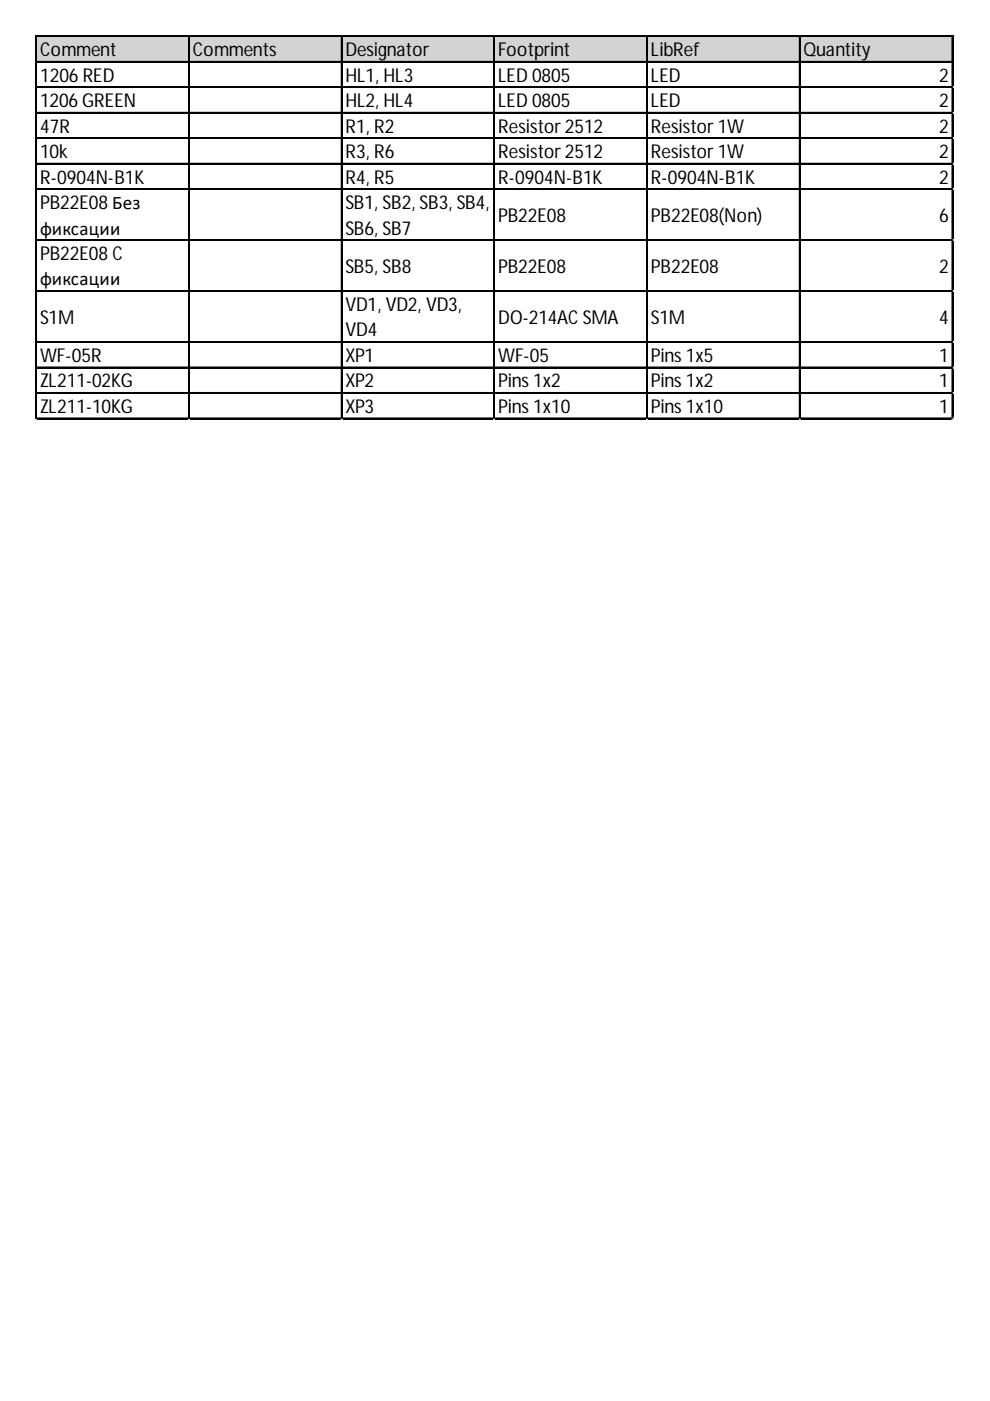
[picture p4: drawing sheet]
<svg xmlns="http://www.w3.org/2000/svg" width="210mm" height="297mm" viewBox="0 0 210 297" stroke-linecap="round" stroke-linejoin="round" font-family="sans-serif">
<defs><g id="words">
<g font-size="4.1">
<text x="8.5" y="11.9">Comment</text>
<text x="40.9" y="11.9">Comments</text>
<text x="73.3" y="11.9">Designator</text>
<text x="105.6" y="11.9">Footprint</text>
<text x="138" y="11.9">LibRef</text>
<text x="170.4" y="11.9">Quantity</text>
<text x="8.5" y="17.3">1206 RED</text>
<text x="73.3" y="17.3">HL1, HL3</text>
<text x="105.6" y="17.3">LED 0805</text>
<text x="138" y="17.3">LED</text>
<text x="199.1" y="17.3">2</text>
<text x="8.5" y="22.7">1206 GREEN</text>
<text x="73.3" y="22.7">HL2, HL4</text>
<text x="105.6" y="22.7">LED 0805</text>
<text x="138" y="22.7">LED</text>
<text x="199.1" y="22.7">2</text>
<text x="8.5" y="28.1">47R</text>
<text x="73.3" y="28.1">R1, R2</text>
<text x="105.6" y="28.1">Resistor2512</text>
<text x="138" y="28.1">Resistor1W</text>
<text x="199.1" y="28.1">2</text>
<text x="8.5" y="33.5">10k</text>
<text x="73.3" y="33.5">R3, R6</text>
<text x="105.6" y="33.5">Resistor2512</text>
<text x="138" y="33.5">Resistor1W</text>
<text x="199.1" y="33.5">2</text>
<text x="8.5" y="38.9">R-0904N-B1K</text>
<text x="73.3" y="38.9">R4, R5</text>
<text x="105.6" y="38.9">R-0904N-B1K</text>
<text x="138" y="38.9">R-0904N-B1K</text>
<text x="199.1" y="38.9">2</text>
<text x="8.5" y="44.3">PB22E08Без</text>
<text x="73.3" y="44.3">SB1, SB2, SB3, SB4,</text>
<text x="105.6" y="47">PB22E08</text>
<text x="138" y="47">PB22E08(Non)</text>
<text x="199.1" y="47">6</text>
<text x="8.5" y="49.7">фиксации</text>
<text x="73.3" y="49.7">SB6, SB7</text>
<text x="8.5" y="55.1">PB22E08 C</text>
<text x="73.3" y="57.8">SB5, SB8</text>
<text x="105.6" y="57.8">PB22E08</text>
<text x="138" y="57.8">PB22E08</text>
<text x="199.1" y="57.8">2</text>
<text x="8.5" y="60.5">фиксации</text>
<text x="73.3" y="65.9">VD1, VD2, VD3,</text>
<text x="8.5" y="68.6">S1M</text>
<text x="73.3" y="71.3">VD4</text>
<text x="105.6" y="68.6">DO-214ACSMA</text>
<text x="138" y="68.6">S1M</text>
<text x="199.1" y="68.6">4</text>
<text x="8.5" y="76.7">WF-05R</text>
<text x="73.3" y="76.7">XP1</text>
<text x="105.6" y="76.7">WF-05</text>
<text x="138" y="76.7">Pins 1x5</text>
<text x="199.1" y="76.7">1</text>
<text x="8.5" y="82.1">ZL211-02KG</text>
<text x="73.3" y="82.1">XP2</text>
<text x="105.6" y="82.1">Pins 1x2</text>
<text x="138" y="82.1">Pins 1x2</text>
<text x="199.1" y="82.1">1</text>
<text x="8.5" y="87.5">ZL211-10KG</text>
<text x="73.3" y="87.5">XP3</text>
<text x="105.6" y="87.5">Pins 1x10</text>
<text x="138" y="87.5">Pins 1x10</text>
<text x="199.1" y="87.5">1</text>
</g>
</g></defs>
<path d="M7.8 7.8h194.3v5.4h-194.3z" fill="#d3d3d3"/>
<g fill="none" stroke="#000" stroke-width=".22">
<path d="M7.6 7.6v81.2M7.7 7.6v81.2M7.8 7.6h194.3M7.8 13h194.3M7.8 18.4h194.3M40 7.8v81M40.1 7.8v81M72.4 7.8v81M72.5 7.8v81M104.7 7.8v81M104.8 7.8v81M137.1 7.8v81"/>
<path d="M137.2 7.8v81M169.5 7.8v81M169.6 7.8v81M201.8 7.8v81M202 7.8v81M7.8 23.8h194.3M7.8 29.2h194.3M7.8 34.6h194.3M7.8 40h194.3M7.8 50.8h194.3M7.8 61.6h194.3M7.8 72.4h194.3"/>
<path d="M7.8 77.8h194.3M7.8 83.2h194.3M7.8 88.6h194.3"/>
</g>
<g fill="none" stroke="#000" stroke-width=".23">
<path d="M7.8 7.7h194.3M7.8 13.1h194.3M7.8 18.5h194.3M7.8 23.9h194.3M7.8 29.3h194.3M7.8 34.7h194.3M7.8 40.1h194.3M7.8 50.9h194.3M7.8 61.7h194.3M7.8 72.5h194.3M7.8 77.9h194.3M7.8 83.3h194.3"/>
<path d="M7.8 88.7h194.3"/>
</g>
<path d="M7.6 88.8v.1" fill="none" stroke="#e0e0e0" stroke-width=".22"/>
<path d="M7.6 88.8l.2 .1z" fill="#e0e0e0"/>
<path d="M40 88.8v.1" fill="none" stroke="#e0e0e0" stroke-width=".22"/>
<path d="M40 88.8l.2 .1z" fill="#e0e0e0"/>
<path d="M72.4 88.8v.1" fill="none" stroke="#e0e0e0" stroke-width=".22"/>
<path d="M72.4 88.8l.2 .1z" fill="#e0e0e0"/>
<path d="M104.7 88.8v.1" fill="none" stroke="#e0e0e0" stroke-width=".22"/>
<path d="M104.7 88.8l.3 .1z" fill="#e0e0e0"/>
<path d="M137.1 88.8v.1" fill="none" stroke="#e0e0e0" stroke-width=".22"/>
<path d="M137.1 88.8l.2 .1z" fill="#e0e0e0"/>
<path d="M169.5 88.8v.1" fill="none" stroke="#e0e0e0" stroke-width=".22"/>
<path d="M169.5 88.8l.2 .1z" fill="#e0e0e0"/>
<path d="M201.8 88.8v.1" fill="none" stroke="#e0e0e0" stroke-width=".22"/>
<path d="M201.8 88.8l.3 .1z" fill="#e0e0e0"/>
<path d="M202.1 18.4h.1" fill="none" stroke="#e0e0e0" stroke-width=".22"/>
<path d="M202.1 18.4v.2z" fill="#e0e0e0"/>
<path d="M202.1 23.8h.1" fill="none" stroke="#e0e0e0" stroke-width=".22"/>
<path d="M202.1 23.8v.2z" fill="#e0e0e0"/>
<path d="M202.1 29.2h.1" fill="none" stroke="#e0e0e0" stroke-width=".22"/>
<path d="M202.1 29.2v.2z" fill="#e0e0e0"/>
<path d="M202.1 34.6h.1" fill="none" stroke="#e0e0e0" stroke-width=".22"/>
<path d="M202.1 34.6v.2z" fill="#e0e0e0"/>
<path d="M202.1 40h.1" fill="none" stroke="#e0e0e0" stroke-width=".22"/>
<path d="M202.1 40v.2z" fill="#e0e0e0"/>
<path d="M202.1 50.8h.1" fill="none" stroke="#e0e0e0" stroke-width=".22"/>
<path d="M202.1 50.8v.2z" fill="#e0e0e0"/>
<path d="M202.1 61.6h.1" fill="none" stroke="#e0e0e0" stroke-width=".22"/>
<path d="M202.1 61.6v.2z" fill="#e0e0e0"/>
<path d="M202.1 72.4h.1" fill="none" stroke="#e0e0e0" stroke-width=".22"/>
<path d="M202.1 72.4v.2z" fill="#e0e0e0"/>
<path d="M202.1 77.8h.1" fill="none" stroke="#e0e0e0" stroke-width=".22"/>
<path d="M202.1 77.8v.2z" fill="#e0e0e0"/>
<path d="M202.1 83.2h.1" fill="none" stroke="#e0e0e0" stroke-width=".22"/>
<path d="M202.1 83.2v.2z" fill="#e0e0e0"/>
<path d="M202.1 88.6h.1" fill="none" stroke="#e0e0e0" stroke-width=".22"/>
<path d="M202.1 88.6v.2z" fill="#e0e0e0"/>
<use href="#words"/>
</svg>
